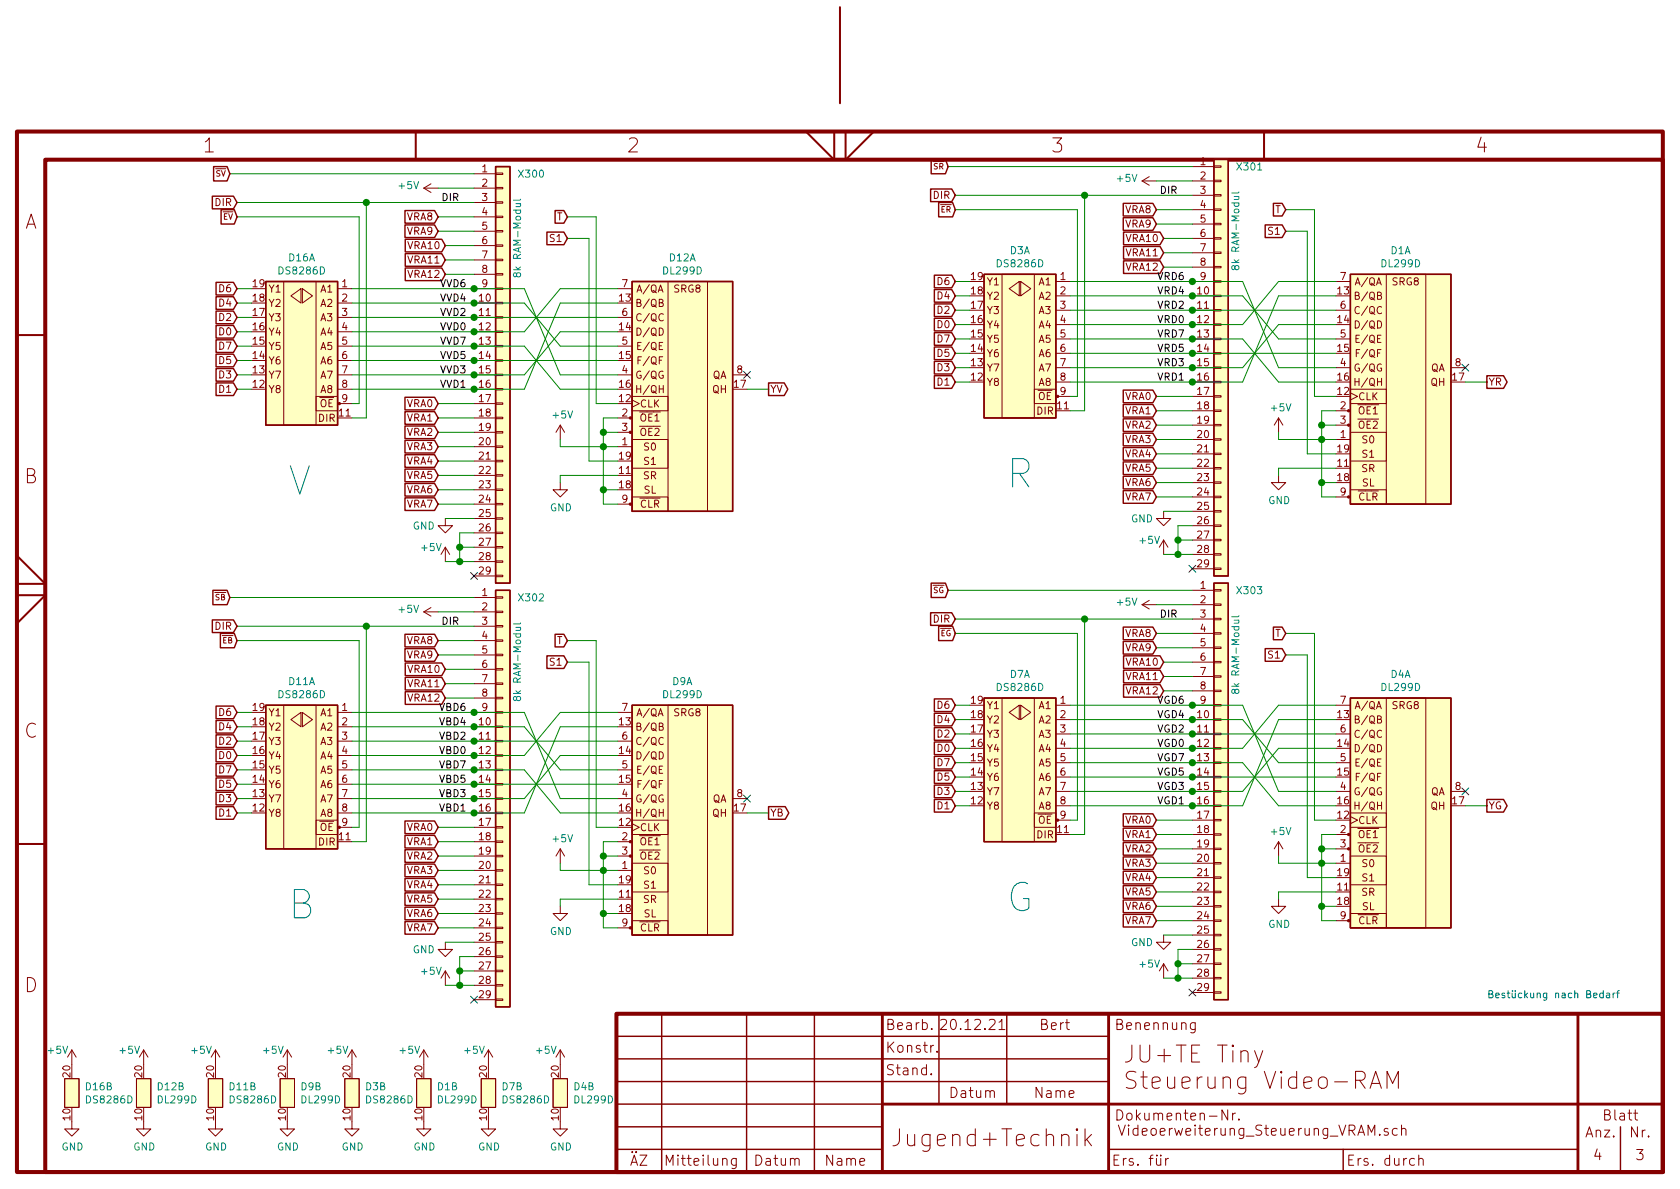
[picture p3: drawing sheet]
<svg xmlns="http://www.w3.org/2000/svg" width="297mm" height="210mm" viewBox="0 0 297 210" stroke-linecap="round" stroke-linejoin="round" font-family="sans-serif">
<defs><g id="words">
<g font-size="7" fill="#0000c2">
<text x="50.8" y="87.6">V</text>
<text x="177.8" y="86.4">R</text>
<text x="177.8" y="161.3">G</text>
<text x="50.8" y="162.6">B</text>
</g>
<text font-size="4.2" fill="#840000" x="159" y="202.8">Jugend+Technik</text>
<g font-size="3.5" fill="#840000">
<text x="36" y="27">1</text>
<text x="111" y="27">2</text>
<text x="186" y="27">3</text>
<text x="261" y="27">4</text>
<text x="4.3" y="40.5">A</text>
<text x="4.3" y="85.5">B</text>
<text x="4.3" y="130.5">C</text>
<text x="4.3" y="175.5">D</text>
</g>
<g font-size="2.5" fill="#840000">
<text x="156.5" y="182.1">Bearb.</text>
<text x="167.1" y="182.1">20.12.21</text>
<text x="184" y="182.1">Bert</text>
<text x="197" y="182.1">Benennung</text>
<text x="156.5" y="190.1">Stand.</text>
<text x="156.5" y="186.2">Konstr.</text>
<text x="168.1" y="194.2">Datum</text>
<text x="183.1" y="194.2">Name</text>
<text x="197" y="198.1">Dokumenten-Nr.</text>
<text x="197.5" y="200.8">Videoerweiterung_Steuerung_VRAM.sch</text>
<text x="280.4" y="201.1">Anz.</text>
<text x="283.7" y="198.1">Blatt</text>
<text x="288.3" y="201.1">Nr.</text>
<text x="111.3" y="206.1">ÄZ</text>
<text x="118.1" y="206.1">Mitteilung</text>
<text x="133.6" y="206.1">Datum</text>
<text x="146.1" y="206.1">Name</text>
<text x="196.5" y="206.1">Ers. für</text>
<text x="238" y="206.1">Ers. durch</text>
<text x="281.8" y="205.2">4</text>
<text x="289.3" y="205.2">3</text>
</g>
<g font-size="1.8" fill="#840000">
<text x="212.2" y="29.2">1</text>
<text x="85.2" y="30.5">1</text>
<text x="85.2" y="33">2</text>
<text x="85.2" y="35.6">3</text>
<text x="165.1" y="35.2">DIR</text>
<text x="212.2" y="31.7">2</text>
<text x="212.2" y="34.3">3</text>
<text x="38.1" y="36.4">DIR</text>
<text x="72" y="41.5">VRA9</text>
<text x="72" y="39">VRA8</text>
<text x="85.2" y="38.1">4</text>
<text x="85.2" y="40.6">5</text>
<text x="98.5" y="39">T</text>
<text x="199" y="37.7">VRA8</text>
<text x="199" y="40.3">VRA9</text>
<text x="212.2" y="36.8">4</text>
<text x="212.2" y="39.4">5</text>
<text x="212.2" y="41.9">6</text>
<text x="224.4" y="41.5">S1</text>
<text x="225.5" y="37.7">T</text>
<text x="72.3" y="44.1">VRA10</text>
<text x="72.3" y="46.6">VRA11</text>
<text x="85.2" y="43.2">6</text>
<text x="85.2" y="45.7">7</text>
<text x="97.4" y="42.8">S1</text>
<text x="199.3" y="42.8">VRA10</text>
<text x="199.3" y="45.3">VRA11</text>
<text x="199.3" y="47.9">VRA12</text>
<text x="212.2" y="44.4">7</text>
<text x="212.2" y="47">8</text>
<text x="38.9" y="51.7">D6</text>
<text x="44.8" y="53.3">18</text>
<text x="44.8" y="50.8">19</text>
<text x="47.6" y="51.7">Y1</text>
<text x="56.7" y="51.7">A1</text>
<text x="60.5" y="50.8">1</text>
<text x="60.5" y="53.3">2</text>
<text x="72.3" y="49.1">VRA12</text>
<text x="84.8" y="53.3">10</text>
<text x="85.2" y="48.3">8</text>
<text x="85.2" y="50.8">9</text>
<text x="109.5" y="53.3">13</text>
<text x="110" y="50.8">7</text>
<text x="112.7" y="51.7">A/QA</text>
<text x="119.1" y="51.7">SRG8</text>
<text x="165.9" y="50.4">D6</text>
<text x="165.9" y="53">D4</text>
<text x="171.8" y="52.1">18</text>
<text x="171.8" y="49.5">19</text>
<text x="174.6" y="50.5">Y1</text>
<text x="174.6" y="53">Y2</text>
<text x="183.7" y="50.5">A1</text>
<text x="183.7" y="53">A2</text>
<text x="187.5" y="49.5">1</text>
<text x="187.5" y="52.1">2</text>
<text x="211.8" y="52.1">10</text>
<text x="212.2" y="49.5">9</text>
<text x="236.5" y="52.1">13</text>
<text x="237" y="49.5">7</text>
<text x="239.7" y="50.5">A/QA</text>
<text x="239.7" y="53">B/QB</text>
<text x="246.1" y="50.5">SRG8</text>
<text x="38.9" y="54.2">D4</text>
<text x="38.9" y="56.8">D2</text>
<text x="38.9" y="59.3">D0</text>
<text x="44.8" y="58.4">16</text>
<text x="44.8" y="55.9">17</text>
<text x="47.6" y="54.3">Y2</text>
<text x="47.6" y="56.8">Y3</text>
<text x="47.6" y="59.4">Y4</text>
<text x="56.7" y="54.3">A2</text>
<text x="56.7" y="56.8">A3</text>
<text x="56.7" y="59.4">A4</text>
<text x="60.5" y="55.9">3</text>
<text x="60.5" y="58.4">4</text>
<text x="84.8" y="55.9">11</text>
<text x="84.8" y="58.4">12</text>
<text x="109.5" y="58.4">14</text>
<text x="110" y="55.9">6</text>
<text x="112.7" y="54.3">B/QB</text>
<text x="112.7" y="56.8">C/QC</text>
<text x="112.7" y="59.4">D/QD</text>
<text x="165.9" y="58">D0</text>
<text x="165.9" y="55.5">D2</text>
<text x="171.8" y="59.7">15</text>
<text x="171.8" y="57.1">16</text>
<text x="171.8" y="54.6">17</text>
<text x="174.6" y="55.5">Y3</text>
<text x="174.6" y="58.1">Y4</text>
<text x="183.7" y="55.5">A3</text>
<text x="183.7" y="58.1">A4</text>
<text x="187.5" y="54.6">3</text>
<text x="187.5" y="57.1">4</text>
<text x="187.5" y="59.7">5</text>
<text x="211.8" y="54.6">11</text>
<text x="211.8" y="57.1">12</text>
<text x="211.8" y="59.7">13</text>
<text x="236.5" y="57.1">14</text>
<text x="237" y="59.7">5</text>
<text x="237" y="54.6">6</text>
<text x="239.7" y="55.5">C/QC</text>
<text x="239.7" y="58.1">D/QD</text>
<text x="38.9" y="61.8">D7</text>
<text x="38.9" y="64.4">D5</text>
<text x="44.8" y="63.5">14</text>
<text x="44.8" y="61">15</text>
<text x="47.6" y="61.9">Y5</text>
<text x="47.6" y="64.4">Y6</text>
<text x="56.7" y="61.9">A5</text>
<text x="56.7" y="64.4">A6</text>
<text x="60.5" y="61">5</text>
<text x="60.5" y="63.5">6</text>
<text x="84.8" y="61">13</text>
<text x="84.8" y="63.5">14</text>
<text x="109.5" y="63.5">15</text>
<text x="110" y="61">5</text>
<text x="112.8" y="61.9">E/QE</text>
<text x="112.9" y="64.4">F/QF</text>
<text x="165.9" y="60.6">D7</text>
<text x="165.9" y="63.1">D5</text>
<text x="165.9" y="65.7">D3</text>
<text x="171.8" y="64.8">13</text>
<text x="171.8" y="62.2">14</text>
<text x="174.6" y="60.6">Y5</text>
<text x="174.6" y="63.2">Y6</text>
<text x="174.6" y="65.7">Y7</text>
<text x="183.7" y="60.6">A5</text>
<text x="183.7" y="63.2">A6</text>
<text x="183.7" y="65.7">A7</text>
<text x="187.5" y="62.2">6</text>
<text x="187.5" y="64.8">7</text>
<text x="211.8" y="62.2">14</text>
<text x="211.8" y="64.8">15</text>
<text x="236.5" y="62.2">15</text>
<text x="237" y="64.8">4</text>
<text x="239.6" y="65.7">G/QG</text>
<text x="239.8" y="60.6">E/QE</text>
<text x="239.9" y="63.2">F/QF</text>
<text x="252.9" y="65.7">QA</text>
<text x="257.3" y="64.8">8</text>
<text x="38.9" y="69.5">D1</text>
<text x="38.9" y="66.9">D3</text>
<text x="44.8" y="68.6">12</text>
<text x="44.8" y="66">13</text>
<text x="47.6" y="67">Y7</text>
<text x="47.6" y="69.5">Y8</text>
<text x="56.7" y="67">A7</text>
<text x="56.7" y="69.5">A8</text>
<text x="60.5" y="66">7</text>
<text x="60.5" y="68.6">8</text>
<text x="60.5" y="71.1">9</text>
<text x="84.8" y="66">15</text>
<text x="84.8" y="68.6">16</text>
<text x="84.8" y="71.1">17</text>
<text x="109.5" y="71.1">12</text>
<text x="109.5" y="68.6">16</text>
<text x="110" y="66">4</text>
<text x="112.6" y="67">G/QG</text>
<text x="112.7" y="69.5">H/QH</text>
<text x="125.9" y="67">QA</text>
<text x="125.9" y="69.5">QH</text>
<text x="129.8" y="68.6">17</text>
<text x="130.3" y="66">8</text>
<text x="136.1" y="69.5">YV</text>
<text x="165.9" y="68.2">D1</text>
<text x="171.8" y="67.3">12</text>
<text x="174.6" y="68.2">Y8</text>
<text x="183.5" y="70.7">OE</text>
<text x="183.7" y="68.2">A8</text>
<text x="187.5" y="67.3">8</text>
<text x="187.5" y="69.8">9</text>
<text x="199" y="70.7">VRA0</text>
<text x="211.8" y="67.3">16</text>
<text x="211.8" y="69.8">17</text>
<text x="236.5" y="69.8">12</text>
<text x="236.5" y="67.3">16</text>
<text x="239.7" y="68.2">H/QH</text>
<text x="240.1" y="70.8">CLK</text>
<text x="252.9" y="68.2">QH</text>
<text x="256.8" y="67.3">17</text>
<text x="263.1" y="68.2">YR</text>
<text x="56.3" y="74.6">DIR</text>
<text x="56.5" y="72">OE</text>
<text x="60" y="73.7">11</text>
<text x="72" y="72">VRA0</text>
<text x="72" y="74.5">VRA1</text>
<text x="72" y="77.1">VRA2</text>
<text x="84.8" y="73.7">18</text>
<text x="84.8" y="76.2">19</text>
<text x="110" y="73.7">2</text>
<text x="110" y="76.2">3</text>
<text x="113.1" y="72.1">CLK</text>
<text x="113.2" y="74.5">OE1</text>
<text x="113.2" y="77.1">OE2</text>
<text x="183.3" y="73.3">DIR</text>
<text x="187" y="72.4">11</text>
<text x="199" y="73.3">VRA1</text>
<text x="199" y="75.8">VRA2</text>
<text x="211.8" y="72.4">18</text>
<text x="211.8" y="74.9">19</text>
<text x="211.8" y="77.5">20</text>
<text x="237" y="77.5">1</text>
<text x="237" y="72.4">2</text>
<text x="237" y="74.9">3</text>
<text x="240.2" y="73.3">OE1</text>
<text x="240.2" y="75.8">OE2</text>
<text x="72" y="79.6">VRA3</text>
<text x="72" y="82.2">VRA4</text>
<text x="84.8" y="78.7">20</text>
<text x="84.8" y="81.3">21</text>
<text x="84.8" y="83.8">22</text>
<text x="109.5" y="83.8">11</text>
<text x="109.5" y="81.3">19</text>
<text x="110" y="78.7">1</text>
<text x="113.9" y="79.7">S0</text>
<text x="113.9" y="82.2">S1</text>
<text x="199" y="78.4">VRA3</text>
<text x="199" y="80.9">VRA4</text>
<text x="199" y="83.4">VRA5</text>
<text x="211.8" y="80">21</text>
<text x="211.8" y="82.5">22</text>
<text x="236.5" y="82.5">11</text>
<text x="236.5" y="80">19</text>
<text x="240.7" y="83.5">SR</text>
<text x="240.9" y="78.4">S0</text>
<text x="240.9" y="80.9">S1</text>
<text x="72" y="89.8">VRA7</text>
<text x="72" y="87.2">VRA6</text>
<text x="72" y="84.7">VRA5</text>
<text x="84.8" y="86.4">23</text>
<text x="84.8" y="88.9">24</text>
<text x="109.5" y="86.4">18</text>
<text x="110" y="88.9">9</text>
<text x="113.1" y="89.8">CLR</text>
<text x="113.7" y="84.8">SR</text>
<text x="113.8" y="87.3">SL</text>
<text x="199" y="86">VRA6</text>
<text x="199" y="88.5">VRA7</text>
<text x="211.8" y="85.1">23</text>
<text x="211.8" y="87.6">24</text>
<text x="236.5" y="85.1">18</text>
<text x="237" y="87.6">9</text>
<text x="240.1" y="88.5">CLR</text>
<text x="240.8" y="86">SL</text>
<text x="84.8" y="91.4">25</text>
<text x="84.8" y="94">26</text>
<text x="211.8" y="90.2">25</text>
<text x="211.8" y="92.7">26</text>
<text x="211.8" y="95.2">27</text>
<text x="84.8" y="96.5">27</text>
<text x="84.8" y="99.1">28</text>
<text x="84.8" y="101.6">29</text>
<text x="211.8" y="97.8">28</text>
<text x="211.8" y="100.3">29</text>
<text x="85.2" y="105.4">1</text>
<text x="85.2" y="107.9">2</text>
<text x="212.2" y="104.1">1</text>
<text x="212.2" y="106.7">2</text>
<text x="38.1" y="111.4">DIR</text>
<text x="72" y="113.9">VRA8</text>
<text x="85.2" y="110.5">3</text>
<text x="85.2" y="113">4</text>
<text x="98.5" y="113.9">T</text>
<text x="165.1" y="110.1">DIR</text>
<text x="199" y="112.6">VRA8</text>
<text x="212.2" y="109.2">3</text>
<text x="212.2" y="111.8">4</text>
<text x="225.5" y="112.6">T</text>
<text x="72" y="116.5">VRA9</text>
<text x="72.3" y="119">VRA10</text>
<text x="85.2" y="115.6">5</text>
<text x="85.2" y="118.1">6</text>
<text x="97.4" y="117.7">S1</text>
<text x="199" y="115.2">VRA9</text>
<text x="199.3" y="117.7">VRA10</text>
<text x="212.2" y="114.3">5</text>
<text x="212.2" y="116.8">6</text>
<text x="212.2" y="119.4">7</text>
<text x="224.4" y="116.5">S1</text>
<text x="44.8" y="125.7">19</text>
<text x="60.5" y="125.7">1</text>
<text x="72.3" y="124.1">VRA12</text>
<text x="72.3" y="121.5">VRA11</text>
<text x="85.2" y="120.6">7</text>
<text x="85.2" y="123.2">8</text>
<text x="85.2" y="125.7">9</text>
<text x="110" y="125.7">7</text>
<text x="165.9" y="125.3">D6</text>
<text x="171.8" y="124.5">19</text>
<text x="174.6" y="125.4">Y1</text>
<text x="183.7" y="125.4">A1</text>
<text x="187.5" y="124.5">1</text>
<text x="199.3" y="122.8">VRA12</text>
<text x="199.3" y="120.3">VRA11</text>
<text x="212.2" y="121.9">8</text>
<text x="212.2" y="124.5">9</text>
<text x="237" y="124.5">7</text>
<text x="239.7" y="125.4">A/QA</text>
<text x="246.1" y="125.4">SRG8</text>
<text x="38.9" y="129.2">D4</text>
<text x="38.9" y="131.7">D2</text>
<text x="38.9" y="126.6">D6</text>
<text x="44.8" y="130.8">17</text>
<text x="44.8" y="128.3">18</text>
<text x="47.6" y="126.7">Y1</text>
<text x="47.6" y="129.2">Y2</text>
<text x="47.6" y="131.7">Y3</text>
<text x="56.7" y="126.7">A1</text>
<text x="56.7" y="129.2">A2</text>
<text x="56.7" y="131.7">A3</text>
<text x="60.5" y="128.3">2</text>
<text x="60.5" y="130.8">3</text>
<text x="84.8" y="128.3">10</text>
<text x="84.8" y="130.8">11</text>
<text x="109.5" y="128.3">13</text>
<text x="110" y="130.8">6</text>
<text x="112.7" y="126.7">A/QA</text>
<text x="112.7" y="129.2">B/QB</text>
<text x="112.7" y="131.7">C/QC</text>
<text x="119.1" y="126.7">SRG8</text>
<text x="165.9" y="127.9">D4</text>
<text x="165.9" y="130.4">D2</text>
<text x="171.8" y="129.5">17</text>
<text x="171.8" y="127">18</text>
<text x="174.6" y="127.9">Y2</text>
<text x="174.6" y="130.5">Y3</text>
<text x="183.7" y="127.9">A2</text>
<text x="183.7" y="130.5">A3</text>
<text x="187.5" y="127">2</text>
<text x="187.5" y="129.5">3</text>
<text x="211.8" y="127">10</text>
<text x="211.8" y="129.5">11</text>
<text x="236.5" y="127">13</text>
<text x="237" y="129.5">6</text>
<text x="239.7" y="127.9">B/QB</text>
<text x="239.7" y="130.5">C/QC</text>
<text x="38.9" y="134.2">D0</text>
<text x="38.9" y="136.8">D7</text>
<text x="44.8" y="135.9">15</text>
<text x="44.8" y="133.3">16</text>
<text x="47.6" y="134.3">Y4</text>
<text x="47.6" y="136.8">Y5</text>
<text x="56.7" y="134.3">A4</text>
<text x="56.7" y="136.8">A5</text>
<text x="60.5" y="133.3">4</text>
<text x="60.5" y="135.9">5</text>
<text x="84.8" y="133.3">12</text>
<text x="84.8" y="135.9">13</text>
<text x="109.5" y="133.3">14</text>
<text x="110" y="135.9">5</text>
<text x="112.7" y="134.3">D/QD</text>
<text x="112.8" y="136.8">E/QE</text>
<text x="165.9" y="133">D0</text>
<text x="165.9" y="135.5">D7</text>
<text x="171.8" y="137.2">14</text>
<text x="171.8" y="134.6">15</text>
<text x="171.8" y="132.1">16</text>
<text x="174.6" y="133">Y4</text>
<text x="174.6" y="135.6">Y5</text>
<text x="183.7" y="133">A4</text>
<text x="183.7" y="135.6">A5</text>
<text x="187.5" y="132.1">4</text>
<text x="187.5" y="134.6">5</text>
<text x="187.5" y="137.2">6</text>
<text x="211.8" y="132.1">12</text>
<text x="211.8" y="134.6">13</text>
<text x="211.8" y="137.2">14</text>
<text x="236.5" y="132.1">14</text>
<text x="236.5" y="137.2">15</text>
<text x="237" y="134.6">5</text>
<text x="239.7" y="133">D/QD</text>
<text x="239.8" y="135.6">E/QE</text>
<text x="38.9" y="141.9">D3</text>
<text x="38.9" y="139.3">D5</text>
<text x="44.8" y="143.5">12</text>
<text x="44.8" y="141">13</text>
<text x="44.8" y="138.4">14</text>
<text x="47.6" y="139.4">Y6</text>
<text x="47.6" y="141.9">Y7</text>
<text x="56.7" y="139.4">A6</text>
<text x="56.7" y="141.9">A7</text>
<text x="60.5" y="138.4">6</text>
<text x="60.5" y="141">7</text>
<text x="60.5" y="143.5">8</text>
<text x="84.8" y="138.4">14</text>
<text x="84.8" y="141">15</text>
<text x="84.8" y="143.5">16</text>
<text x="109.5" y="138.4">15</text>
<text x="109.5" y="143.5">16</text>
<text x="110" y="141">4</text>
<text x="112.6" y="141.9">G/QG</text>
<text x="112.9" y="139.4">F/QF</text>
<text x="125.9" y="141.9">QA</text>
<text x="129.8" y="143.5">17</text>
<text x="130.3" y="141">8</text>
<text x="165.9" y="143.1">D1</text>
<text x="165.9" y="140.6">D3</text>
<text x="165.9" y="138">D5</text>
<text x="171.8" y="142.2">12</text>
<text x="171.8" y="139.7">13</text>
<text x="174.6" y="138.1">Y6</text>
<text x="174.6" y="140.6">Y7</text>
<text x="174.6" y="143.2">Y8</text>
<text x="183.7" y="138.1">A6</text>
<text x="183.7" y="140.6">A7</text>
<text x="183.7" y="143.2">A8</text>
<text x="187.5" y="139.7">7</text>
<text x="187.5" y="142.2">8</text>
<text x="211.8" y="139.7">15</text>
<text x="211.8" y="142.2">16</text>
<text x="236.5" y="142.2">16</text>
<text x="237" y="139.7">4</text>
<text x="239.6" y="140.6">G/QG</text>
<text x="239.7" y="143.2">H/QH</text>
<text x="239.9" y="138.1">F/QF</text>
<text x="252.9" y="140.6">QA</text>
<text x="252.9" y="143.2">QH</text>
<text x="256.8" y="142.2">17</text>
<text x="257.3" y="139.7">8</text>
<text x="263.1" y="143.1">YG</text>
<text x="38.9" y="144.4">D1</text>
<text x="47.6" y="144.4">Y8</text>
<text x="56.3" y="149.5">DIR</text>
<text x="56.5" y="146.9">OE</text>
<text x="56.7" y="144.4">A8</text>
<text x="60" y="148.6">11</text>
<text x="60.5" y="146">9</text>
<text x="72" y="146.9">VRA0</text>
<text x="72" y="149.5">VRA1</text>
<text x="84.8" y="146">17</text>
<text x="84.8" y="148.6">18</text>
<text x="109.5" y="146">12</text>
<text x="110" y="148.6">2</text>
<text x="112.7" y="144.4">H/QH</text>
<text x="113.1" y="147">CLK</text>
<text x="113.2" y="149.5">OE1</text>
<text x="125.9" y="144.4">QH</text>
<text x="136.1" y="144.4">YB</text>
<text x="183.3" y="148.3">DIR</text>
<text x="183.5" y="145.7">OE</text>
<text x="187" y="147.3">11</text>
<text x="187.5" y="144.8">9</text>
<text x="199" y="148.2">VRA1</text>
<text x="199" y="145.7">VRA0</text>
<text x="211.8" y="144.8">17</text>
<text x="211.8" y="147.3">18</text>
<text x="211.8" y="149.9">19</text>
<text x="236.5" y="144.8">12</text>
<text x="237" y="147.3">2</text>
<text x="237" y="149.9">3</text>
<text x="240.1" y="145.7">CLK</text>
<text x="240.2" y="148.2">OE1</text>
<text x="72" y="152">VRA2</text>
<text x="72" y="154.6">VRA3</text>
<text x="84.8" y="151.1">19</text>
<text x="84.8" y="153.7">20</text>
<text x="110" y="153.7">1</text>
<text x="110" y="151.1">3</text>
<text x="113.2" y="152">OE2</text>
<text x="113.9" y="154.6">S0</text>
<text x="199" y="155.8">VRA4</text>
<text x="199" y="153.3">VRA3</text>
<text x="199" y="150.7">VRA2</text>
<text x="211.8" y="152.4">20</text>
<text x="211.8" y="154.9">21</text>
<text x="236.5" y="154.9">19</text>
<text x="237" y="152.4">1</text>
<text x="240.2" y="150.7">OE2</text>
<text x="240.9" y="153.3">S0</text>
<text x="240.9" y="155.9">S1</text>
<text x="72" y="159.6">VRA5</text>
<text x="72" y="157.1">VRA4</text>
<text x="84.8" y="156.2">21</text>
<text x="84.8" y="158.7">22</text>
<text x="84.8" y="161.3">23</text>
<text x="109.5" y="158.7">11</text>
<text x="109.5" y="161.3">18</text>
<text x="109.5" y="156.2">19</text>
<text x="113.7" y="159.7">SR</text>
<text x="113.9" y="157.1">S1</text>
<text x="199" y="158.4">VRA5</text>
<text x="199" y="160.9">VRA6</text>
<text x="211.8" y="157.5">22</text>
<text x="211.8" y="160">23</text>
<text x="236.5" y="157.5">11</text>
<text x="236.5" y="160">18</text>
<text x="240.7" y="158.4">SR</text>
<text x="240.8" y="161">SL</text>
<text x="72" y="164.7">VRA7</text>
<text x="72" y="162.2">VRA6</text>
<text x="84.8" y="163.8">24</text>
<text x="84.8" y="166.4">25</text>
<text x="110" y="163.8">9</text>
<text x="113.1" y="164.7">CLR</text>
<text x="113.8" y="162.2">SL</text>
<text x="199" y="163.4">VRA7</text>
<text x="211.8" y="162.6">24</text>
<text x="211.8" y="165.1">25</text>
<text x="211.8" y="167.6">26</text>
<text x="237" y="162.6">9</text>
<text x="240.1" y="163.4">CLR</text>
<text x="84.8" y="168.9">26</text>
<text x="84.8" y="171.4">27</text>
<text x="84.8" y="174">28</text>
<text x="211.8" y="170.2">27</text>
<text x="211.8" y="172.7">28</text>
<text x="84.8" y="176.5">29</text>
<text x="211.8" y="175.3">29</text>
<text x="12.4" y="190.4" transform="rotate(-90 12.4 190.4)">20</text>
<text x="25.1" y="190.4" transform="rotate(-90 25.1 190.4)">20</text>
<text x="37.8" y="190.4" transform="rotate(-90 37.8 190.4)">20</text>
<text x="50.5" y="190.4" transform="rotate(-90 50.5 190.4)">20</text>
<text x="62" y="190.4" transform="rotate(-90 62 190.4)">20</text>
<text x="74.7" y="190.4" transform="rotate(-90 74.7 190.4)">20</text>
<text x="86.1" y="190.4" transform="rotate(-90 86.1 190.4)">20</text>
<text x="98.8" y="190.4" transform="rotate(-90 98.8 190.4)">20</text>
<text x="12.4" y="198.1" transform="rotate(-90 12.4 198.1)">10</text>
<text x="25.1" y="198.1" transform="rotate(-90 25.1 198.1)">10</text>
<text x="37.8" y="198.1" transform="rotate(-90 37.8 198.1)">10</text>
<text x="50.5" y="198.1" transform="rotate(-90 50.5 198.1)">10</text>
<text x="62" y="198.1" transform="rotate(-90 62 198.1)">10</text>
<text x="74.7" y="198.1" transform="rotate(-90 74.7 198.1)">10</text>
<text x="86.1" y="198.1" transform="rotate(-90 86.1 198.1)">10</text>
<text x="98.8" y="198.1" transform="rotate(-90 98.8 198.1)">10</text>
</g>
<g font-size="1.8" fill="#008484">
<text x="70.6" y="33.4">+5V</text>
<text x="91.9" y="31.4">X300</text>
<text x="197.6" y="32.2">+5V</text>
<text x="218.9" y="30.1">X301</text>
<text x="51.1" y="46.2">D16A</text>
<text x="118.4" y="46.2">D12A</text>
<text x="176.5" y="47.3">DS8286D</text>
<text x="178.6" y="45">D3A</text>
<text x="219.1" y="47" transform="rotate(-90 219.1 47)">8k RAM-Modul</text>
<text x="244.4" y="47.3">DL299D</text>
<text x="245.9" y="45">D1A</text>
<text x="49.5" y="48.5">DS8286D</text>
<text x="92.1" y="48.3" transform="rotate(-90 92.1 48.3)">8k RAM-Modul</text>
<text x="117.4" y="48.5">DL299D</text>
<text x="97.8" y="74">+5V</text>
<text x="224.8" y="72.7">+5V</text>
<text x="224.2" y="89.1">GND</text>
<text x="73" y="93.6">GND</text>
<text x="97.2" y="90.4">GND</text>
<text x="200" y="92.4">GND</text>
<text x="74.6" y="97.5">+5V</text>
<text x="201.6" y="96.2">+5V</text>
<text x="91.9" y="106.3">X302</text>
<text x="197.6" y="107.1">+5V</text>
<text x="218.9" y="105.1">X303</text>
<text x="70.6" y="108.4">+5V</text>
<text x="178.6" y="119.9">D7A</text>
<text x="245.9" y="119.9">D4A</text>
<text x="49.5" y="123.5">DS8286D</text>
<text x="51.1" y="121.2">D11A</text>
<text x="92.1" y="123.2" transform="rotate(-90 92.1 123.2)">8k RAM-Modul</text>
<text x="117.4" y="123.5">DL299D</text>
<text x="118.9" y="121.2">D9A</text>
<text x="176.5" y="122.2">DS8286D</text>
<text x="219.1" y="121.9" transform="rotate(-90 219.1 121.9)">8k RAM-Modul</text>
<text x="244.4" y="122.2">DL299D</text>
<text x="97.8" y="148.9">+5V</text>
<text x="224.8" y="147.7">+5V</text>
<text x="97.2" y="165.3">GND</text>
<text x="200" y="167.3">GND</text>
<text x="224.2" y="164.1">GND</text>
<text x="73" y="168.6">GND</text>
<text x="74.6" y="172.4">+5V</text>
<text x="201.6" y="171.1">+5V</text>
<text x="8.6" y="186.4">+5V</text>
<text x="21.3" y="186.4">+5V</text>
<text x="34" y="186.4">+5V</text>
<text x="46.7" y="186.4">+5V</text>
<text x="58.1" y="186.4">+5V</text>
<text x="70.8" y="186.4">+5V</text>
<text x="82.2" y="186.4">+5V</text>
<text x="94.9" y="186.4">+5V</text>
<text x="15.2" y="192.8">D16B</text>
<text x="15.5" y="195.1">DS8286D</text>
<text x="27.9" y="192.8">D12B</text>
<text x="28" y="195.1">DL299D</text>
<text x="40.6" y="192.8">D11B</text>
<text x="40.9" y="195.1">DS8286D</text>
<text x="53.2" y="192.8">D9B</text>
<text x="53.4" y="195.1">DL299D</text>
<text x="64.7" y="192.8">D3B</text>
<text x="65" y="195.1">DS8286D</text>
<text x="77.4" y="192.8">D1B</text>
<text x="77.5" y="195.1">DL299D</text>
<text x="88.8" y="192.8">D7B</text>
<text x="89.1" y="195.1">DS8286D</text>
<text x="101.5" y="192.8">D4B</text>
<text x="101.7" y="195.1">DL299D</text>
<text x="10.9" y="203.4">GND</text>
<text x="23.6" y="203.4">GND</text>
<text x="36.3" y="203.4">GND</text>
<text x="49" y="203.4">GND</text>
<text x="60.4" y="203.4">GND</text>
<text x="73.1" y="203.4">GND</text>
<text x="84.5" y="203.4">GND</text>
<text x="97.2" y="203.4">GND</text>
</g>
<g font-size="1.8">
<text x="78.2" y="35.6">DIR</text>
<text x="205.2" y="34.3">DIR</text>
<text x="77.9" y="50.8">VVD6</text>
<text x="77.9" y="53.3">VVD4</text>
<text x="204.8" y="49.5">VRD6</text>
<text x="204.8" y="52.1">VRD4</text>
<text x="77.9" y="58.4">VVD0</text>
<text x="77.9" y="55.9">VVD2</text>
<text x="204.8" y="54.6">VRD2</text>
<text x="204.8" y="57.1">VRD0</text>
<text x="204.8" y="59.7">VRD7</text>
<text x="77.9" y="61">VVD7</text>
<text x="77.9" y="63.5">VVD5</text>
<text x="204.8" y="62.2">VRD5</text>
<text x="204.8" y="64.8">VRD3</text>
<text x="77.9" y="68.6">VVD1</text>
<text x="77.9" y="66">VVD3</text>
<text x="204.8" y="67.3">VRD1</text>
<text x="78.2" y="110.5">DIR</text>
<text x="205.2" y="109.2">DIR</text>
<text x="77.8" y="125.7">VBD6</text>
<text x="204.7" y="124.5">VGD6</text>
<text x="77.8" y="128.3">VBD4</text>
<text x="77.8" y="130.8">VBD2</text>
<text x="204.7" y="129.5">VGD2</text>
<text x="204.7" y="127">VGD4</text>
<text x="77.8" y="135.9">VBD7</text>
<text x="77.8" y="133.3">VBD0</text>
<text x="204.7" y="132.1">VGD0</text>
<text x="204.7" y="137.2">VGD5</text>
<text x="204.7" y="134.6">VGD7</text>
<text x="77.8" y="143.5">VBD1</text>
<text x="77.8" y="141">VBD3</text>
<text x="77.8" y="138.4">VBD5</text>
<text x="204.7" y="142.2">VGD1</text>
<text x="204.7" y="139.7">VGD3</text>
</g>
<text font-size="1.8" fill="#0000c2" x="262.9" y="176.5">Bestückung nach Bedarf</text>
<g font-size="1.4" fill="#840000">
<text x="165.1" y="29.9">SR</text>
<text x="38.2" y="31.2">SV</text>
<text x="39.4" y="38.8">EV</text>
<text x="166.4" y="37.6">ER</text>
<text x="38.1" y="106.1">SB</text>
<text x="165" y="104.9">SG</text>
<text x="39.4" y="113.8">EB</text>
<text x="166.3" y="112.5">EG</text>
</g>
</g></defs>
<path d="M3 23.3h291v184h-291zM8 28.2h286v179.1h-286zM109 179.3h185v28h-185z" fill="none" stroke="#840000" stroke-width=".71"/>
<path d="M148.5 1.3v17M73.5 23.3v4.9M142.5 23.3l5 5v-5M149.5 23.3v5l5-5M223.5 23.3v5M3 59.3h5M3 98.3l5 4.9h-5M3 105.3h5l-5 5M3 149.2h5" fill="none" stroke="#840000" stroke-width=".36"/>
<g fill="none" stroke="#840000" stroke-width=".18">
<path d="M74.9 33.3l1.3 .7M74.9 33.3h2.6M76.2 32.5l-1.3 .8M83.8 33.3h3.8M83.8 30.7h3.8M83.8 35.8h3.8M83.8 38.3h3.8M87.6 38.2h1.3v.3h-1.3zM87.6 35.7h1.3v.2h-1.3zM87.6 33.1h1.3v.3h-1.3zM87.6 30.6h1.3v.3h-1.3zM201.9 32h2.6"/>
<path d="M201.9 32l1.3 .8M203.2 31.2l-1.3 .8M210.8 29.5h3.8M210.8 32h3.8M210.8 34.5h3.8M210.8 37.1h3.8M210.8 39.6h3.8M214.6 39.5h1.3v.2h-1.3zM214.6 37h1.3v.2h-1.3zM214.6 34.4h1.3v.3h-1.3zM214.6 31.9h1.3v.2h-1.3zM214.6 29.3h1.3v.3h-1.3z"/>
<path d="M50.2 49.8h5.7v25.4h-5.7zM51.4 52.3l1.8-1.3v2.6zM53.5 51l1.7 1.3-1.7 1.3zM59.7 51h2.5M59.7 53.6h2.5M59.7 56.1h2.5M59.7 58.7h2.5M83.8 51h3.8M83.8 53.6h3.8M83.8 56.1h3.8M83.8 58.7h3.8M83.8 40.9h3.8"/>
<path d="M83.8 43.4h3.8M83.8 46h3.8M83.8 48.5h3.8M87.6 40.8h1.3v.2h-1.3zM87.6 58.5h1.3v.3h-1.3zM87.6 56h1.3v.3h-1.3zM87.6 53.5h1.3v.2h-1.3zM87.6 50.9h1.3v.3h-1.3zM87.6 48.4h1.3v.2h-1.3zM87.6 45.8h1.3v.3h-1.3zM87.6 43.3h1.3v.3h-1.3zM109.2 51h2.6"/>
<path d="M109.2 56.1h2.6M118.1 49.8h7v40.6h-7zM177.2 48.5h5.7v25.4h-5.7zM178.4 51l1.8-1.2v2.5zM180.5 49.8l1.7 1.2-1.7 1.3zM186.7 52.3h2.5M186.7 54.9h2.5M186.7 57.4h2.5M186.7 59.9h2.5M186.7 49.8h2.5M210.8 52.3h3.8M210.8 54.9h3.8"/>
<path d="M210.8 57.4h3.8M210.8 59.9h3.8M210.8 42.2h3.8M210.8 44.7h3.8M210.8 47.2h3.8M210.8 49.8h3.8M214.6 59.8h1.3v.3h-1.3zM214.6 57.3h1.3v.2h-1.3zM214.6 54.7h1.3v.3h-1.3zM214.6 52.2h1.3v.2h-1.3zM214.6 49.7h1.3v.2h-1.3zM214.6 47.1h1.3v.3h-1.3z"/>
<path d="M214.6 44.6h1.3v.2h-1.3zM214.6 42h1.3v.3h-1.3zM236.2 54.9h2.6M236.2 59.9h2.6M236.2 49.8h2.6M245.1 48.5h7v40.6h-7zM55.9 70.1h3.8v2.5h-3.8zM59.7 61.2h2.5M59.7 63.7h2.5M59.7 66.3h2.5M59.7 68.8h2.5M59.7 71.4h2.5"/>
<path d="M83.8 61.2h3.8M83.8 63.7h3.8M83.8 66.3h3.8M83.8 68.8h3.8M83.8 71.4h3.8M83.8 79h3.8M83.8 73.9h3.8M83.8 76.4h3.8M87.6 71.2h1.3v.3h-1.3zM87.6 73.8h1.3v.2h-1.3zM87.6 76.3h1.3v.3h-1.3zM87.6 78.9h1.3v.2h-1.3z"/>
<path d="M87.6 68.7h1.3v.3h-1.3zM87.6 63.6h1.3v.3h-1.3zM87.6 61.1h1.3v.2h-1.3zM87.6 66.2h1.3v.2h-1.3zM99.1 75.2v2.5M99.1 75.2l-.8 1.2M99.1 75.2l.7 1.2M109.2 61.2h2.6M109.2 66.3h2.6M109.2 79h2.6M109.2 73.9h2.6M109.2 76.4h2.6"/>
<path d="M111.8 77.7h6.3v5.1h-6.3zM111.8 70.1h6.3v2.5h-6.3zM111.8 70.7l1.2 .7-1.2 .6M129.5 66.3h2.6M182.9 68.8h3.8v2.6h-3.8zM186.7 62.5h2.5M186.7 65h2.5M186.7 67.6h2.5M186.7 70.1h2.5M210.8 62.5h3.8M210.8 65h3.8M210.8 67.6h3.8"/>
<path d="M210.8 70.1h3.8M210.8 72.6h3.8M210.8 75.2h3.8M210.8 77.7h3.8M214.6 70h1.3v.2h-1.3zM214.6 72.5h1.3v.3h-1.3zM214.6 75.1h1.3v.2h-1.3zM214.6 77.6h1.3v.2h-1.3zM214.6 67.4h1.3v.3h-1.3zM214.6 62.4h1.3v.2h-1.3zM214.6 64.9h1.3v.2h-1.3zM226.1 73.9l-.8 1.3"/>
<path d="M226.1 73.9v2.5M226.1 73.9l.7 1.3M236.2 65h2.6M236.2 72.6h2.6M236.2 75.2h2.6M236.2 77.7h2.6M238.8 76.4h6.3v5.1h-6.3zM238.8 68.8h6.3v2.6h-6.3zM238.8 69.5l1.2 .6-1.2 .6M256.5 65h2.6M78.7 91.7v1.3h-1.2l1.2 1.2 1.3-1.2h-1.3M78.7 96.8v2.5"/>
<path d="M78.7 96.8l-.7 1.2M78.7 96.8l.8 1.2M83.8 89.1h3.8M83.8 81.5h3.8M83.8 84.1h3.8M83.8 86.6h3.8M83.8 91.7h3.8M83.8 94.2h3.8M83.8 96.8h3.8M83.8 99.3h3.8M87.6 94.1h1.3v.3h-1.3zM87.6 96.6h1.3v.3h-1.3z"/>
<path d="M87.6 99.2h1.3v.2h-1.3zM87.6 81.4h1.3v.3h-1.3zM87.6 83.9h1.3v.3h-1.3zM87.6 86.5h1.3v.2h-1.3zM87.6 89h1.3v.3h-1.3zM87.6 91.6h1.3v.2h-1.3zM99.1 85.3v1.3h1.2l-1.2 1.3-1.3-1.3h1.3M109.2 89.1h2.6M111.8 87.9h6.3v2.5h-6.3zM205.7 90.4v1.3h-1.2l1.2 1.3 1.3-1.3h-1.3M205.7 95.5l-.7 1.3M205.7 95.5v2.5"/>
<path d="M205.7 95.5l.8 1.3M210.8 80.3h3.8M210.8 82.8h3.8M210.8 85.3h3.8M210.8 87.9h3.8M210.8 90.4h3.8M210.8 93h3.8M210.8 95.5h3.8M210.8 98h3.8M214.6 92.8h1.3v.3h-1.3zM214.6 95.4h1.3v.2h-1.3zM214.6 97.9h1.3v.3h-1.3z"/>
<path d="M214.6 80.1h1.3v.3h-1.3zM214.6 82.7h1.3v.2h-1.3zM214.6 85.2h1.3v.3h-1.3zM214.6 87.8h1.3v.2h-1.3zM214.6 90.3h1.3v.2h-1.3zM226.1 84.1v1.2h1.2l-1.2 1.3-1.3-1.3h1.3M236.2 87.9h2.6M238.8 86.6h6.3v2.5h-6.3zM74.9 108.2l1.3 .8M74.9 108.2h2.6M76.2 107.4l-1.3 .8M83.8 108.2h3.8"/>
<path d="M83.8 105.7h3.8M83.8 110.7h3.8M83.8 113.3h3.8M83.8 115.8h3.8M83.8 118.4h3.8M83.8 101.8h3.8M87.6 115.7h1.3v.2h-1.3zM87.6 113.2h1.3v.2h-1.3zM87.6 110.6h1.3v.3h-1.3zM87.6 108.1h1.3v.2h-1.3zM87.6 105.5h1.3v.3h-1.3zM87.6 118.2h1.3v.3h-1.3z"/>
<path d="M87.6 101.7h1.3v.3h-1.3zM201.9 106.9l1.3 .8M201.9 106.9h2.6M203.2 106.2l-1.3 .7M210.8 106.9h3.8M210.8 104.4h3.8M210.8 109.5h3.8M210.8 112h3.8M210.8 114.5h3.8M210.8 117.1h3.8M210.8 119.6h3.8M210.8 100.6h3.8"/>
<path d="M214.6 114.4h1.3v.3h-1.3zM214.6 111.9h1.3v.2h-1.3zM214.6 109.3h1.3v.3h-1.3zM214.6 106.8h1.3v.3h-1.3zM214.6 104.3h1.3v.2h-1.3zM214.6 119.5h1.3v.3h-1.3zM214.6 117h1.3v.2h-1.3zM214.6 100.5h1.3v.2h-1.3zM50.2 124.7h5.7v25.4h-5.7zM51.4 127.2l1.8-1.2v2.5zM53.5 126l1.7 1.2-1.7 1.3zM59.7 128.5h2.5"/>
<path d="M59.7 131.1h2.5M59.7 133.6h2.5M59.7 136.1h2.5M59.7 138.7h2.5M59.7 126h2.5M83.8 128.5h3.8M83.8 131.1h3.8M83.8 133.6h3.8M83.8 136.1h3.8M83.8 138.7h3.8M83.8 120.9h3.8M83.8 123.4h3.8"/>
<path d="M83.8 126h3.8M87.6 138.6h1.3v.2h-1.3zM87.6 136h1.3v.3h-1.3zM87.6 133.5h1.3v.2h-1.3zM87.6 130.9h1.3v.3h-1.3zM87.6 128.4h1.3v.2h-1.3zM87.6 125.9h1.3v.2h-1.3zM87.6 123.3h1.3v.3h-1.3zM87.6 120.8h1.3v.2h-1.3zM109.2 131.1h2.6M109.2 136.1h2.6M109.2 126h2.6"/>
<path d="M118.1 124.7h7v40.6h-7zM177.2 123.4h5.7v25.4h-5.7zM178.4 126l1.8-1.3v2.5zM180.5 124.7l1.7 1.3-1.7 1.2zM186.7 127.2h2.5M186.7 129.8h2.5M186.7 132.3h2.5M186.7 134.9h2.5M186.7 137.4h2.5M186.7 139.9h2.5M186.7 124.7h2.5M210.8 127.2h3.8"/>
<path d="M210.8 129.8h3.8M210.8 132.3h3.8M210.8 134.9h3.8M210.8 137.4h3.8M210.8 139.9h3.8M210.8 122.2h3.8M210.8 124.7h3.8M214.6 137.3h1.3v.2h-1.3zM214.6 134.7h1.3v.3h-1.3zM214.6 132.2h1.3v.3h-1.3zM214.6 129.7h1.3v.2h-1.3zM214.6 139.8h1.3v.3h-1.3z"/>
<path d="M214.6 127.1h1.3v.3h-1.3zM214.6 124.6h1.3v.2h-1.3zM214.6 122h1.3v.3h-1.3zM236.2 129.8h2.6M236.2 134.9h2.6M236.2 139.9h2.6M236.2 124.7h2.6M245.1 123.4h7v40.7h-7zM256.5 139.9h2.6M55.9 145h3.8v2.6h-3.8zM59.7 141.2h2.5M59.7 143.8h2.5"/>
<path d="M59.7 146.3h2.5M83.8 141.2h3.8M83.8 143.8h3.8M83.8 146.3h3.8M83.8 148.8h3.8M83.8 151.4h3.8M83.8 153.9h3.8M83.8 156.5h3.8M83.8 159h3.8M87.6 146.2h1.3v.2h-1.3zM87.6 148.7h1.3v.3h-1.3zM87.6 151.3h1.3v.2h-1.3z"/>
<path d="M87.6 153.8h1.3v.2h-1.3zM87.6 156.3h1.3v.3h-1.3zM87.6 158.9h1.3v.2h-1.3zM87.6 143.6h1.3v.3h-1.3zM87.6 141.1h1.3v.2h-1.3zM99.1 150.1v2.5M99.1 150.1l-.8 1.3M99.1 150.1l.7 1.3M109.2 141.2h2.6M109.2 148.8h2.6M109.2 151.4h2.6M109.2 153.9h2.6"/>
<path d="M111.8 152.6h6.3v5.1h-6.3zM111.8 145h6.3v2.6h-6.3zM111.8 145.7l1.2 .6-1.2 .6M129.5 141.2h2.6M182.9 143.8h3.8v2.5h-3.8zM186.7 142.5h2.5M186.7 145h2.5M210.8 142.5h3.8M210.8 145h3.8M210.8 147.6h3.8M210.8 150.1h3.8M210.8 152.6h3.8"/>
<path d="M210.8 155.2h3.8M210.8 157.7h3.8M214.6 144.9h1.3v.3h-1.3zM214.6 147.4h1.3v.3h-1.3zM214.6 150h1.3v.2h-1.3zM214.6 152.5h1.3v.3h-1.3zM214.6 155.1h1.3v.2h-1.3zM214.6 157.6h1.3v.3h-1.3zM214.6 142.4h1.3v.2h-1.3zM226.1 159v1.3h1.2l-1.2 1.2-1.3-1.2h1.3M226.1 148.8v2.6M226.1 148.8l-.8 1.3"/>
<path d="M226.1 148.8l.7 1.3M236.2 147.6h2.6M236.2 150.1h2.6M236.2 152.6h2.6M238.8 151.4h6.3v5.1h-6.3zM238.8 143.8h6.3v2.5h-6.3zM238.8 144.4l1.2 .6-1.2 .7M78.7 166.6v1.3h-1.2l1.2 1.3 1.3-1.3h-1.3M78.7 171.7l-.7 1.3M78.7 171.7v2.5M78.7 171.7l.8 1.3M83.8 161.5h3.8"/>
<path d="M83.8 164.1h3.8M83.8 166.6h3.8M83.8 169.2h3.8M83.8 171.7h3.8M83.8 174.2h3.8M83.8 176.8h3.8M87.6 169h1.3v.3h-1.3zM87.6 171.6h1.3v.2h-1.3zM87.6 174.1h1.3v.3h-1.3zM87.6 176.7h1.3v.2h-1.3zM87.6 161.4h1.3v.3h-1.3zM87.6 164h1.3v.2h-1.3z"/>
<path d="M87.6 166.5h1.3v.2h-1.3zM99.1 160.3v1.2h1.2l-1.2 1.3-1.3-1.3h1.3M109.2 164.1h2.6M111.8 162.8h6.3v2.5h-6.3zM205.7 165.3v1.3h-1.2l1.2 1.3 1.3-1.3h-1.3M205.7 170.4v2.6M205.7 170.4l-.7 1.3M205.7 170.4l.8 1.3M210.8 160.3h3.8M210.8 162.8h3.8M210.8 165.3h3.8M210.8 167.9h3.8"/>
<path d="M210.8 170.4h3.8M210.8 173h3.8M210.8 175.5h3.8M214.6 167.8h1.3v.2h-1.3zM214.6 170.3h1.3v.3h-1.3zM214.6 172.8h1.3v.3h-1.3zM214.6 175.4h1.3v.2h-1.3zM214.6 160.1h1.3v.3h-1.3zM214.6 162.7h1.3v.2h-1.3zM214.6 165.2h1.3v.3h-1.3zM236.2 162.8h2.6M238.8 161.5h6.3v2.6h-6.3z"/>
<path d="M11.4 190.7h2.6v5.1h-2.6zM12.7 198.4v1.2h1.3l-1.3 1.3-1.3-1.3h1.3M12.7 185.7l-.8 1.2M12.7 185.7v2.5M12.7 185.7l.8 1.2M24.1 190.7h2.6v5.1h-2.6zM25.4 198.4v1.2h1.3l-1.3 1.3-1.3-1.3h1.3M25.4 185.7l-.8 1.2M25.4 185.7v2.5M25.4 185.7l.8 1.2M36.8 190.7h2.6v5.1h-2.6zM38.1 198.4v1.2h1.3l-1.3 1.3-1.3-1.3h1.3"/>
<path d="M38.1 185.7l-.8 1.2M38.1 185.7v2.5M38.1 185.7l.8 1.2M49.5 190.7h2.6v5.1h-2.6zM50.8 198.4v1.2h1.3l-1.3 1.3-1.3-1.3h1.3M50.8 185.7l-.8 1.2M50.8 185.7v2.5M50.8 185.7l.8 1.2M61 190.7h2.5v5.1h-2.5zM62.2 198.4v1.2h1.3l-1.3 1.3-1.2-1.3h1.2M62.2 185.7l-.7 1.2M62.2 185.7v2.5"/>
<path d="M62.2 185.7l.8 1.2M73.7 190.7h2.5v5.1h-2.5zM74.9 198.4v1.2h1.3l-1.3 1.3-1.2-1.3h1.2M74.9 185.7l-.7 1.2M74.9 185.7v2.5M74.9 185.7l.8 1.2M85.1 190.7h2.5v5.1h-2.5zM86.4 198.4v1.2h1.2l-1.2 1.3-1.3-1.3h1.3M86.4 185.7l-.8 1.2M86.4 185.7v2.5M86.4 185.7l.7 1.2M97.8 190.7h2.5v5.1h-2.5z"/>
<path d="M99.1 198.4v1.2h1.2l-1.2 1.3-1.3-1.3h1.3M99.1 185.7l-.8 1.2M99.1 185.7v2.5M99.1 185.7l.7 1.2M164.6 189.9l.1 .1-.1 .1v-.2v.2M164.7 181.9v.2l-.1-.1 .1-.1v.2M165.7 185.9v.2M166.3 180.4a.73 .73 0 0 1 1 0v.6l-1.1 1.1h1.2M176.6 182.1h1.1M191.8 199.6v3M200.1 184.8v2.1a.99 .99 0 0 1-1.1 .9M200.8 189.6l-.4-.1h-.7a.73 .73 0 0 0-.6 .7 .73 .73 0 0 0 .6 .7 1.07 1.07 0 0 1 1.1 .7 .73 .73 0 0 1-.5 .9h-.7l-.5-.2"/>
<path d="M201.6 184.8v2.4l.1 .3a.95 .95 0 0 0 1.4 0l.2-.3v-2.4M201.7 190.4h1.1M202.1 189.5v2.5l.2 .3 .5 .2M203.7 191.5l1.4-.3-.1-.6-.3-.2h-.6l-.3 .2-.1 .3v1.1l.1 .3 .3 .2h.6l.3-.2M204.7 186.7h2.3M205.8 185.5v2.3M206.4 190.4v1.6l.2 .3a.81 .81 0 0 0 1.1-.1M207.7 190.4v2.1M208 184.8h1.7M208.8 184.8v3M209 191.5l1.4-.3-.1-.6-.3-.2h-.6l-.3 .2-.1 .3v1.1l.1 .3 .3 .2h.6l.3-.2M210.7 186.2h1"/>
<path d="M211.3 180.8v1.5a.5 .5 0 0 1-.8 .3M211.3 180.9l-.5-.1-.3 .4v.7l.3 .2 .5-.1M211.7 190.4v2.1M212.1 184.8h-1.4v3h1.4M212.5 190.4a.82 .82 0 0 0-.8 .6M213.6 190.4v1.6l.1 .3a.81 .81 0 0 0 1.1-.1M214.8 190.4v2.1M215.3 184.8h1.7M216.1 184.8v3M216.3 190.7a.76 .76 0 0 1 1.3 .2v1.6M216.3 190.4v2.1M217.1 196.3v1.8l-1-1.8v1.8"/>
<path d="M217.9 196.8v1.3M218 184.8l-.2 .2 .2 .1 .1-.1-.1-.2v.3M218 185.8v2M218.4 196.8l-.3 .1-.2 .3M219 197.9v.2M219.4 186.1a.74 .74 0 0 1 1.3 .1v1.6M219.4 185.8v2M220.3 190.4v2.5a.84 .84 0 0 1-1.3 .4M220.3 190.6a.96 .96 0 0 0-1.3 .1l-.2 .3v.9l.2 .3a.96 .96 0 0 0 1.3 .1M221.8 185.8l.8 2M223.3 185.8l-1.1 2.7-.4 .3M223.5 189.5l1 3 1.1-3"/>
<path d="M226.5 189.5l-.1 .1 .1 .1 .2-.1-.2-.1v.2M226.5 190.4v2.1M229.3 190.6a.96 .96 0 0 0-1.3 .1l-.2 .3v.9l.2 .3a.96 .96 0 0 0 1.3 .1M229.3 189.5v3M230.5 191.5l1.5-.3-.2-.6-.3-.2h-.5l-.3 .2-.2 .3v1.1l.2 .3 .3 .2h.5l.3-.2M233.2 190.7a.81 .81 0 0 1 .9-.3 .81 .81 0 0 1 .6 .6v.9a.81 .81 0 0 1-.8 .6 .81 .81 0 0 1-.8-.6v-.9zM236 191.3h2.3M239.7 191h1.1a.82 .82 0 0 0 .6-.8 .82 .82 0 0 0-.6-.7h-1.1v3M240.4 191l1 1.5M242.2 192.5l1-3 1 3M242.5 191.6h1.4M245.2 192.5v-3l1 2.1 1-2.1v3"/>
<path d="M245.4 199.6l-.4-.1-.3 .3 .1 .3 .6 .1v.5l-.2 .1-.5-.1M247 199.6l-.1-.1a.56 .56 0 0 0-.7 .4v.5a.56 .56 0 0 0 .7 .4l.1-.1M247.8 199.7a.46 .46 0 0 1 .8 .1v1M247.8 199v1.8M130.2 204.8v1.5a.49 .49 0 0 1-.8 .3M130.2 204.9l-.2-.1a.56 .56 0 0 0-.7 .4v.5a.56 .56 0 0 0 .7 .4l.2-.1M192.1 201.5l.9 1.1M193 200.6l-1.2 1.1M206.1 204.8v1.3M206.6 204.8l-.3 .1-.2 .3M243.9 200.6l.1 .1-.1 .1v-.1v-.1v.2M250.9 205l.2-.2 .4 .1 .1 1.2"/>
<path d="M250.9 204.3v1.8"/>
</g>
<g fill="none" stroke="#840000" stroke-width=".25">
<path d="M37.5 34.7h3.8l.6 1.1-.6 1.1h-3.8zM37.8 29.5h2.4l.4 1.2-.4 1.3h-2.4zM39.1 37.1h2.3l.5 1.2-.5 1.3h-2.3zM71.6 39.8h5.2l.7 1.1-.7 1.1h-5.2zM71.6 37.2h5.2l.7 1.1-.7 1.2h-5.2zM87.6 29.5h2.6v73.6h-2.6zM98.1 37.2h1.6l.6 1.1-.6 1.2h-1.6zM164.5 33.4h3.8l.6 1.1-.6 1.2h-3.8zM164.6 28.2h2.6l.4 1.3-.4 1.2h-2.6zM166 35.8h2.4l.5 1.3-.5 1.2h-2.4zM198.6 36h5.2l.7 1.1-.7 1.1h-5.2zM198.6 38.5h5.2l.7 1.1-.7 1.1h-5.2z"/>
<path d="M214.6 28.2h2.6v73.6h-2.6zM223.7 39.8h3l.6 1.1-.6 1.1h-3zM225.1 36h1.6l.6 1.1-.6 1.1h-1.6zM38.2 52.5h3.1l.6 1.1-.6 1.1h-3.1zM38.2 55h3.1l.6 1.1-.6 1.1h-3.1zM38.2 57.6h3.1l.6 1.1-.6 1.1h-3.1zM38.2 49.9h3.1l.6 1.1-.6 1.2h-3.1zM47 49.8h12.7v25.4h-12.7zM71.7 42.3h6.4l.6 1.1-.6 1.1h-6.4zM71.7 44.9h6.4l.6 1.1-.6 1.1h-6.4zM71.7 47.4h6.4l.6 1.1-.6 1.1h-6.4zM96.7 41h3l.6 1.2-.6 1.1h-3z"/>
<path d="M111.8 49.8h17.7v40.6h-17.7zM165.2 58.8h3.1l.6 1.1-.6 1.2h-3.1zM165.2 48.7h3.1l.6 1.1-.6 1.1h-3.1zM165.2 51.2h3.1l.6 1.1-.6 1.1h-3.1zM165.2 56.3h3.1l.6 1.1-.6 1.1h-3.1zM165.2 53.7h3.1l.6 1.2-.6 1.1h-3.1zM174 48.5h12.7v25.4h-12.7zM198.7 41h6.4l.6 1.2-.6 1.1h-6.4zM198.7 43.6h6.4l.6 1.1-.6 1.1h-6.4zM198.7 46.1h6.4l.6 1.1-.6 1.2h-6.4zM238.8 48.5h17.7v40.6h-17.7zM38.2 67.7h3.1l.6 1.1-.6 1.1h-3.1z"/>
<path d="M38.2 60.1h3.1l.6 1.1-.6 1.1h-3.1zM38.2 62.6h3.1l.6 1.1-.6 1.2h-3.1zM38.2 65.2h3.1l.6 1.1-.6 1.1h-3.1zM71.6 70.3h5.2l.7 1.1-.7 1.1h-5.2zM71.6 72.8h5.2l.7 1.1-.7 1.1h-5.2zM71.6 75.3h5.2l.7 1.1-.7 1.2h-5.2zM71.6 77.9h5.2l.7 1.1-.7 1.1h-5.2zM135.9 67.7h2.8l.6 1.1-.6 1.1h-2.8zM165.2 61.4h3.1l.6 1.1-.6 1.1h-3.1zM165.2 66.4h3.1l.6 1.2-.6 1.1h-3.1zM165.2 63.9h3.1l.6 1.1-.6 1.1h-3.1zM198.6 69h5.2l.7 1.1-.7 1.1h-5.2z"/>
<path d="M198.6 71.5h5.2l.7 1.1-.7 1.2h-5.2zM198.6 74.1h5.2l.7 1.1-.7 1.1h-5.2zM198.6 76.6h5.2l.7 1.1-.7 1.1h-5.2zM198.6 79.1h5.2l.7 1.2-.7 1.1h-5.2zM262.9 66.4h2.9l.7 1.2-.7 1.1h-2.9zM71.6 88h5.2l.7 1.1-.7 1.2h-5.2zM71.6 85.5h5.2l.7 1.1-.7 1.1h-5.2zM71.6 80.4h5.2l.7 1.1-.7 1.1h-5.2zM71.6 83h5.2l.7 1.1-.7 1.1h-5.2zM198.6 81.7h5.2l.7 1.1-.7 1.1h-5.2zM198.6 84.2h5.2l.7 1.1-.7 1.2h-5.2zM198.6 86.8h5.2l.7 1.1-.7 1.1h-5.2z"/>
<path d="M37.5 109.6h3.8l.6 1.1-.6 1.2h-3.8zM37.6 104.4h2.6l.4 1.3-.4 1.2h-2.6zM39 112h2.4l.5 1.3-.5 1.2h-2.4zM71.6 112.2h5.2l.7 1.1-.7 1.1h-5.2zM71.6 114.7h5.2l.7 1.1-.7 1.1h-5.2zM71.7 117.2h6.4l.6 1.2-.6 1.1h-6.4zM71.7 119.8h6.4l.6 1.1-.6 1.1h-6.4zM87.6 104.4h2.6v73.6h-2.6zM96.7 116h3l.6 1.1-.6 1.1h-3zM98.1 112.2h1.6l.6 1.1-.6 1.1h-1.6zM164.5 108.4h3.8l.6 1.1-.6 1.1h-3.8zM164.6 103.1h2.6l.4 1.3-.4 1.3h-2.6z"/>
<path d="M166 110.7h2.4l.5 1.3-.5 1.3h-2.4zM198.6 113.4h5.2l.7 1.1-.7 1.2h-5.2zM198.6 110.9h5.2l.7 1.1-.7 1.1h-5.2zM198.7 118.5h6.4l.6 1.1-.6 1.1h-6.4zM198.7 116h6.4l.6 1.1-.6 1.1h-6.4zM214.6 103.1h2.6v73.7h-2.6zM223.7 114.7h3l.6 1.1-.6 1.1h-3zM225.1 110.9h1.6l.6 1.1-.6 1.1h-1.6zM38.2 127.4h3.1l.6 1.1-.6 1.1h-3.1zM38.2 129.9h3.1l.6 1.2-.6 1.1h-3.1zM38.2 132.5h3.1l.6 1.1-.6 1.1h-3.1zM38.2 124.9h3.1l.6 1.1-.6 1.1h-3.1z"/>
<path d="M38.2 135h3.1l.6 1.1-.6 1.2h-3.1zM38.2 137.6h3.1l.6 1.1-.6 1.1h-3.1zM47 124.7h12.7v25.4h-12.7zM71.7 122.3h6.4l.6 1.1-.6 1.2h-6.4zM111.8 124.7h17.7v40.6h-17.7zM165.2 131.2h3.1l.6 1.1-.6 1.1h-3.1zM165.2 138.8h3.1l.6 1.1-.6 1.2h-3.1zM165.2 126.1h3.1l.6 1.1-.6 1.2h-3.1zM165.2 123.6h3.1l.6 1.1-.6 1.1h-3.1zM165.2 136.3h3.1l.6 1.1-.6 1.1h-3.1zM165.2 133.8h3.1l.6 1.1-.6 1.1h-3.1zM165.2 128.7h3.1l.6 1.1-.6 1.1h-3.1z"/>
<path d="M174 123.4h12.7v25.4h-12.7zM198.7 121.1h6.4l.6 1.1-.6 1.1h-6.4zM238.8 123.4h17.7v40.7h-17.7zM38.2 142.6h3.1l.6 1.2-.6 1.1h-3.1zM38.2 140.1h3.1l.6 1.1-.6 1.1h-3.1zM71.6 157.9h5.2l.7 1.1-.7 1.1h-5.2zM71.6 145.2h5.2l.7 1.1-.7 1.1h-5.2zM71.6 147.7h5.2l.7 1.1-.7 1.2h-5.2zM71.6 150.3h5.2l.7 1.1-.7 1.1h-5.2zM71.6 152.8h5.2l.7 1.1-.7 1.1h-5.2zM71.6 155.3h5.2l.7 1.2-.7 1.1h-5.2zM135.9 142.6h2.9l.7 1.2-.7 1.1h-2.9z"/>
<path d="M165.2 141.4h3.1l.6 1.1-.6 1.1h-3.1zM198.6 154.1h5.2l.7 1.1-.7 1.1h-5.2zM198.6 151.5h5.2l.7 1.1-.7 1.2h-5.2zM198.6 149h5.2l.7 1.1-.7 1.1h-5.2zM198.6 146.5h5.2l.7 1.1-.7 1.1h-5.2zM198.6 143.9h5.2l.7 1.1-.7 1.1h-5.2zM198.6 156.6h5.2l.7 1.1-.7 1.1h-5.2zM198.6 159.2h5.2l.7 1.1-.7 1.1h-5.2zM262.9 141.4h2.9l.7 1.1-.7 1.1h-2.9zM71.6 163h5.2l.7 1.1-.7 1.1h-5.2zM71.6 160.4h5.2l.7 1.1-.7 1.2h-5.2zM117 179.3v28"/>
<path d="M132 179.3v28M144 179.3v28M166 179.3v15.9M178 179.3v15.9M198.6 161.7h5.2l.7 1.1-.7 1.1h-5.2zM109 183.3h87M109 187.2h87M109 191.3h87M109 199.3h47M109 195.2h47M286.5 199.3v8M109 203.2h47"/>
<path d="M196 203.2h83M237.5 203.2v4.1"/>
</g>
<path d="M156 179.3v28M196 179.3v28M279 179.3v28M156 195.2h138" fill="none" stroke="#840000" stroke-width=".51"/>
<g fill="#ffffc2" stroke="#ffffc2" stroke-width=".18">
<path d="M214.6 103.1h2.6v73.7h-2.6z"/>
<path d="M97.8 190.7h2.5v5.1h-2.5z"/>
<path d="M238.8 123.4h17.7v40.7h-17.7z"/>
<path d="M85.1 190.7h2.5v5.1h-2.5z"/>
<path d="M174 123.4h12.7v25.4h-12.7z"/>
<path d="M214.6 28.2h2.6v73.6h-2.6z"/>
<path d="M61 190.7h2.5v5.1h-2.5z"/>
<path d="M87.6 104.4h2.6v73.6h-2.6z"/>
<path d="M174 48.5h12.7v25.4h-12.7z"/>
<path d="M49.5 190.7h2.6v5.1h-2.6z"/>
<path d="M111.8 124.7h17.7v40.6h-17.7z"/>
<path d="M36.8 190.7h2.6v5.1h-2.6z"/>
<path d="M47 124.7h12.7v25.4h-12.7z"/>
<path d="M238.8 48.5h17.7v40.6h-17.7z"/>
<path d="M47 49.8h12.7v25.4h-12.7z"/>
<path d="M11.4 190.7h2.6v5.1h-2.6z"/>
<path d="M111.8 49.8h17.7v40.6h-17.7z"/>
<path d="M24.1 190.7h2.6v5.1h-2.6z"/>
<path d="M87.6 29.5h2.6v73.6h-2.6z"/>
<path d="M73.7 190.7h2.5v5.1h-2.5z"/>
</g>
<g fill="none" stroke="#008484" stroke-width=".18">
<path d="M91.2 36h.8M91.9 36l.1 .2v.3h-.8M92 35.2l-.1 .2h-1.1M218.2 34.7h.8M218.9 34.7l.1 .2v.3l-.8 .1M219 34l-.1 .1h-1.1M91.3 48.5l.3-.3 .3 .1 .1 .2v.3l-.4 .2-.2-.2-.2-.5h-.3l-.1 .2 .1 .3 .2 .2 .2-.3M218.3 47.2l.3-.2h.3l.1 .2v.4l-.4 .1-.2-.1-.2-.6h-.3l-.1 .2 .1 .4 .2 .1 .2-.3M91.2 110.9h.8M91.9 110.9l.1 .2v.3l-.8 .1M92 110.2l-.1 .1h-1.1M218.2 109.7h.8"/>
<path d="M218.9 109.7l.1 .1v.4h-.8M219 108.9l-.1 .2h-1.1M91.3 123.4l.3-.2h.3l.1 .2v.4l-.4 .1-.2-.1-.2-.6h-.3l-.1 .2 .1 .4 .2 .1 .2-.3M218.3 122.1l.3-.2h.3l.1 .2v.4l-.4 .1-.2-.1-.2-.6h-.3l-.1 .2 .1 .4 .2 .1 .2-.2"/>
</g>
<g fill="#840000" stroke="#840000" stroke-width=".18">
<circle cx="238.5" cy="162.8" r=".2"/>
<circle cx="238.5" cy="150.1" r=".2"/>
<circle cx="238.5" cy="147.6" r=".2"/>
<circle cx="187" cy="145" r=".2"/>
<circle cx="187" cy="70.1" r=".2"/>
<circle cx="111.5" cy="164.1" r=".2"/>
<circle cx="111.5" cy="151.4" r=".2"/>
<circle cx="111.5" cy="148.8" r=".2"/>
<circle cx="60" cy="146.3" r=".2"/>
<circle cx="238.5" cy="87.9" r=".2"/>
<circle cx="238.5" cy="75.2" r=".2"/>
<circle cx="238.5" cy="72.6" r=".2"/>
<circle cx="60" cy="71.4" r=".2"/>
<circle cx="111.5" cy="89.1" r=".2"/>
<circle cx="111.5" cy="76.4" r=".2"/>
<circle cx="111.5" cy="73.9" r=".2"/>
</g>
<g fill="none" stroke="#008400" stroke-width=".18">
<path d="M40.6 30.7h43.2M41.9 38.3h21.6v33.1h-1.3M41.9 35.8h41.9M64.8 35.8v38.1h-2.6M77.5 33.3h6.3M77.5 38.3h6.3M100.3 38.3h5.1v33.1h3.8M167.6 29.5h43.2M168.9 37.1h21.6v33h-1.3M168.9 34.5h41.9M191.8 34.5v38.1h-2.6M204.5 37.1h6.3"/>
<path d="M204.5 32h6.3M204.5 39.6h6.3M227.3 37.1h5.1v33h3.8M41.9 56.1h2.5M41.9 58.7h2.5M41.9 53.6h2.5M41.9 51h2.5M62.2 51h30.5l6.4 15.3h10.1M62.2 53.6h30.5l6.4 7.6h10.1M62.2 56.1h47M77.5 40.9h6.3M78.7 46h5.1"/>
<path d="M78.7 43.4h5.1M78.7 48.5h5.1M100.3 42.2h3.8v39.3h5.1M109.2 58.7h-10.1l-6.4 7.6h-30.5M109.2 53.6h-10.1l-6.4 15.2h-30.5M109.2 51h-10.1l-6.4 7.7h-30.5M168.9 49.8h2.5M168.9 52.3h2.5M168.9 54.9h2.5M168.9 57.4h2.5M168.9 59.9h2.5M189.2 59.9h30.5l6.4 7.7h10.1"/>
<path d="M189.2 49.8h30.5l6.4 15.2h10.1M189.2 52.3h30.5l6.4 7.6h10.1M189.2 54.9h47M205.7 44.7h5.1M205.7 42.2h5.1M205.7 47.2h5.1M227.3 40.9h3.8v39.4h5.1M236.2 52.3h-10.1l-6.4 15.3h-30.5M236.2 49.8h-10.1l-6.4 7.6h-30.5M236.2 57.4h-10.1l-6.4 7.6h-30.5M41.9 63.7h2.5M41.9 66.3h2.5"/>
<path d="M41.9 61.2h2.5M41.9 68.8h2.5M62.2 61.2h30.5l6.4 7.6h10.1M62.2 63.7h47M77.5 71.4h6.3M77.5 73.9h6.3M77.5 79h6.3M77.5 76.4h6.3M99.1 77.7v1.3h10.1M106.7 76.4h2.5M109.2 73.9h-2.5v15.2h2.5M132.1 68.8h3.8"/>
<path d="M168.9 67.6h2.5M168.9 62.5h2.5M168.9 65h2.5M189.2 62.5h47M204.5 75.2h6.3M204.5 72.6h6.3M204.5 70.1h6.3M204.5 77.7h6.3M226.1 76.4v1.3h10.1M233.7 75.2h2.5M236.2 72.6h-2.5v15.3h2.5M259.1 67.6h3.8"/>
<path d="M77.5 81.5h6.3M77.5 84.1h6.3M77.5 86.6h6.3M77.5 89.1h6.3M78.7 91.7h5.1M78.7 99.3h5.1M81.3 96.8h2.5M83.8 94.2h-2.5v5.1M106.7 86.6h2.5M109.2 84.1h-10.1v1.2M204.5 85.3h6.3M204.5 82.8h6.3"/>
<path d="M204.5 87.9h6.3M204.5 80.3h6.3M205.7 90.4h5.1M205.7 98h5.1M208.3 95.5h2.5M210.8 93h-2.5v5M233.7 85.3h2.5M236.2 82.8h-10.1v1.3M40.6 105.7h43.2M41.9 113.3h21.6v33h-1.3M41.9 110.7h41.9M64.8 110.7v38.1h-2.6"/>
<path d="M77.5 115.8h6.3M77.5 108.2h6.3M77.5 113.3h6.3M78.7 118.4h5.1M100.3 113.3h5.1v33h3.8M100.3 117.1h3.8v39.4h5.1M167.6 104.4h43.2M168.9 112h21.6v33h-1.3M168.9 109.5h41.9M191.8 109.5v38.1h-2.6M204.5 112h6.3M204.5 106.9h6.3"/>
<path d="M204.5 114.5h6.3M205.7 119.6h5.1M205.7 117.1h5.1M227.3 112h5.1v33h3.8M227.3 115.8h3.8v39.4h5.1M41.9 126h2.5M41.9 136.1h2.5M41.9 133.6h2.5M41.9 128.5h2.5M41.9 138.7h2.5M41.9 131.1h2.5M62.2 126h30.5l6.4 15.2h10.1"/>
<path d="M62.2 136.1h30.5l6.4 7.7h10.1M62.2 128.5h30.5l6.4 7.6h10.1M62.2 138.7h47M62.2 131.1h47M78.7 120.9h5.1M78.7 123.4h5.1M109.2 126h-10.1l-6.4 7.6h-30.5M109.2 128.5h-10.1l-6.4 15.3h-30.5M109.2 133.6h-10.1l-6.4 7.6h-30.5M168.9 124.7h2.5M168.9 139.9h2.5M168.9 134.9h2.5"/>
<path d="M168.9 132.3h2.5M168.9 127.2h2.5M168.9 129.8h2.5M168.9 137.4h2.5M189.2 124.7h30.5l6.4 15.2h10.1M189.2 134.9h30.5l6.4 7.6h10.1M189.2 127.2h30.5l6.4 7.7h10.1M189.2 129.8h47M189.2 137.4h47M205.7 122.2h5.1M236.2 124.7h-10.1l-6.4 7.6h-30.5M236.2 127.2h-10.1l-6.4 15.3h-30.5"/>
<path d="M236.2 132.3h-10.1l-6.4 7.6h-30.5M41.9 143.8h2.5M41.9 141.2h2.5M77.5 148.8h6.3M77.5 146.3h6.3M77.5 153.9h6.3M77.5 159h6.3M77.5 151.4h6.3M77.5 156.5h6.3M99.1 152.6v1.3h10.1M106.7 151.4h2.5M109.2 159h-10.1v1.3"/>
<path d="M109.2 148.8h-2.5v15.3h2.5M132.1 143.8h3.8M168.9 142.5h2.5M204.5 155.2h6.3M204.5 145h6.3M204.5 157.7h6.3M204.5 147.6h6.3M204.5 152.6h6.3M204.5 150.1h6.3M226.1 151.4v1.2h10.1M233.7 150.1h2.5M236.2 157.7h-10.1v1.3"/>
<path d="M236.2 147.6h-2.5v15.2h2.5M259.1 142.5h3.8M77.5 161.5h6.3M77.5 164.1h6.3M78.7 166.6h5.1M78.7 174.2h5.1M81.3 171.7h2.5M83.8 169.2h-2.5v5M106.7 161.5h2.5M204.5 160.3h6.3M204.5 162.8h6.3M205.7 173h5.1"/>
<path d="M205.7 165.3h5.1M208.3 170.4h2.5M210.8 167.9h-2.5v5.1M233.7 160.3h2.5"/>
</g>
<path d="M283.5 175.7l-.4-.1-.2 .2 .1 .6h.5M283.5 175.2v1.2M284 175.7h.6v.7M284.6 175.9l-.4 .1-.2 .1v.3h.6M285.2 175.6v.8M285.6 175.6l-.3 .1-.1 .1M285.8 175.6h.5M286.3 175.2l-.3 .2v1" fill="none" stroke="#0000c2" stroke-width=".18"/>
<g fill="#008400" stroke="#008400" stroke-width=".25">
<circle cx="208.3" cy="170.4" r=".51"/>
<circle cx="210.8" cy="139.9" r=".51"/>
<circle cx="210.8" cy="134.9" r=".51"/>
<circle cx="210.8" cy="132.3" r=".51"/>
<circle cx="210.8" cy="129.8" r=".51"/>
<circle cx="210.8" cy="127.2" r=".51"/>
<circle cx="191.8" cy="109.5" r=".51"/>
<circle cx="233.7" cy="160.3" r=".51"/>
<circle cx="233.7" cy="150.1" r=".51"/>
<circle cx="210.8" cy="62.5" r=".51"/>
<circle cx="210.8" cy="65" r=".51"/>
<circle cx="210.8" cy="137.4" r=".51"/>
<circle cx="210.8" cy="67.6" r=".51"/>
<circle cx="106.7" cy="151.4" r=".51"/>
<circle cx="106.7" cy="161.5" r=".51"/>
<circle cx="210.8" cy="142.5" r=".51"/>
<circle cx="208.3" cy="173" r=".51"/>
<circle cx="233.7" cy="152.6" r=".51"/>
<circle cx="83.8" cy="126" r=".51"/>
<circle cx="106.7" cy="79" r=".51"/>
<circle cx="64.8" cy="110.7" r=".51"/>
<circle cx="83.8" cy="143.8" r=".51"/>
<circle cx="83.8" cy="66.3" r=".51"/>
<circle cx="210.8" cy="49.8" r=".51"/>
<circle cx="83.8" cy="68.8" r=".51"/>
<circle cx="83.8" cy="141.2" r=".51"/>
<circle cx="83.8" cy="138.7" r=".51"/>
<circle cx="83.8" cy="136.1" r=".51"/>
<circle cx="83.8" cy="133.6" r=".51"/>
<circle cx="83.8" cy="131.1" r=".51"/>
<circle cx="83.8" cy="128.5" r=".51"/>
<circle cx="81.3" cy="171.7" r=".51"/>
<circle cx="233.7" cy="75.2" r=".51"/>
<circle cx="210.8" cy="54.9" r=".51"/>
<circle cx="83.8" cy="53.6" r=".51"/>
<circle cx="83.8" cy="56.1" r=".51"/>
<circle cx="83.8" cy="58.7" r=".51"/>
<circle cx="83.8" cy="61.2" r=".51"/>
<circle cx="83.8" cy="63.7" r=".51"/>
<circle cx="83.8" cy="51" r=".51"/>
<circle cx="106.7" cy="153.9" r=".51"/>
<circle cx="208.3" cy="95.5" r=".51"/>
<circle cx="208.3" cy="98" r=".51"/>
<circle cx="81.3" cy="174.2" r=".51"/>
<circle cx="64.8" cy="35.8" r=".51"/>
<circle cx="210.8" cy="124.7" r=".51"/>
<circle cx="210.8" cy="59.9" r=".51"/>
<circle cx="210.8" cy="57.4" r=".51"/>
<circle cx="233.7" cy="85.3" r=".51"/>
<circle cx="81.3" cy="99.3" r=".51"/>
<circle cx="106.7" cy="86.6" r=".51"/>
<circle cx="210.8" cy="52.3" r=".51"/>
<circle cx="233.7" cy="77.7" r=".51"/>
<circle cx="106.7" cy="76.4" r=".51"/>
<circle cx="191.8" cy="34.5" r=".51"/>
<circle cx="81.3" cy="96.8" r=".51"/>
</g>
<g fill="none" stroke="#000084" stroke-width=".18">
<path d="M131.5 65.7l1.2 1.2M132.7 65.7l-1.2 1.2M258.5 64.4l1.2 1.2M259.7 64.4l-1.2 1.2M210.2 100l1.2 1.2M211.4 100l-1.2 1.2M83.2 101.2l1.2 1.3M84.4 101.2l-1.2 1.3M258.5 139.3l1.2 1.3M259.7 139.3l-1.2 1.3M131.5 140.6l1.2 1.2M132.7 140.6l-1.2 1.2"/>
<path d="M83.2 176.2l1.2 1.2M84.4 176.2l-1.2 1.2M210.2 174.9l1.2 1.2M211.4 174.9l-1.2 1.2"/>
</g>
<use href="#words"/>
</svg>
